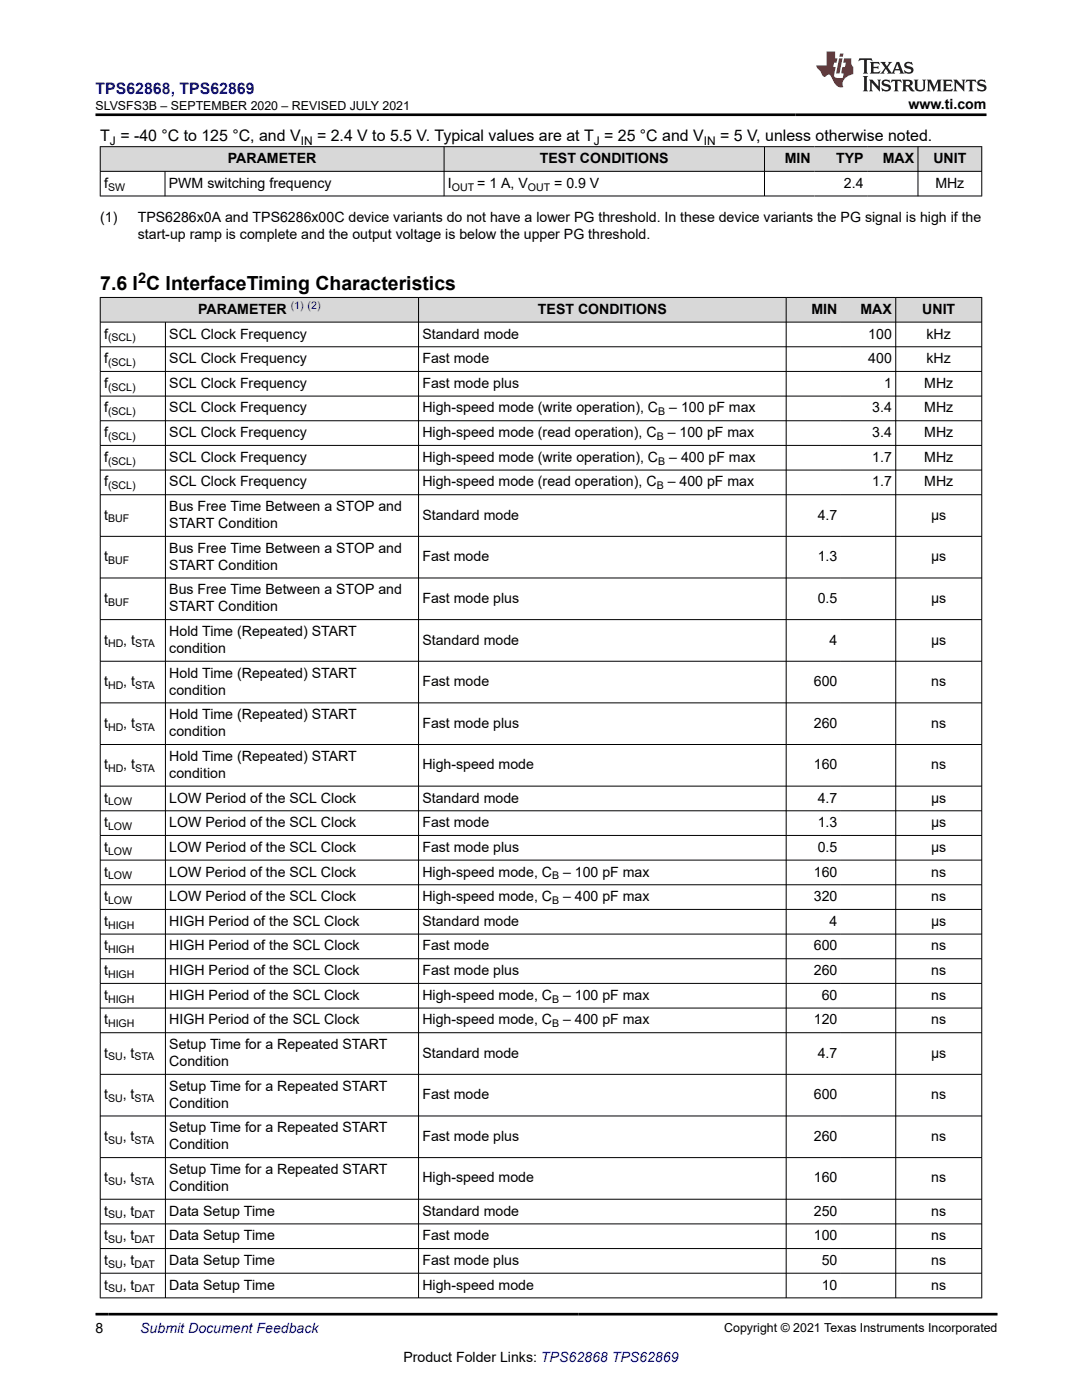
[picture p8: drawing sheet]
<svg xmlns="http://www.w3.org/2000/svg" width="216mm" height="279mm" viewBox="0 0 216 279" stroke-linecap="round" stroke-linejoin="round" font-family="sans-serif">
<defs><g id="words">
<text font-size="3.9" x="20" y="57.8">7.6 I C InterfaceTiming Characteristics</text>
<text font-size="3.2" fill="#00f" x="19" y="18.7">TPS62868, TPS62869</text>
<g font-size="3.2">
<text x="20" y="28.2">T = -40 °C to 125 °C, and V</text>
<text x="63.3" y="28.2">= 2.4 V to 5.5 V. Typical values are at T = 25 °C and V</text>
<text x="143.7" y="28.2">= 5 V, unless otherwise noted.</text>
</g>
<text font-size="2.9" x="27.6" y="56.5">2</text>
<g font-size="2.8">
<text x="181.3" y="21.8">www.ti.com</text>
<text x="45.5" y="32.5">PARAMETER</text>
<text x="107.7" y="32.5">TEST CONDITIONS</text>
<text x="156.6" y="32.5">MIN</text>
<text x="166.8" y="32.5">TYP</text>
<text x="176.1" y="32.5">MAX</text>
<text x="186.2" y="32.5">UNIT</text>
<text x="20.8" y="37.5">f</text>
<text x="33.7" y="37.5">PWM switching frequency</text>
<text x="89.4" y="37.5">I</text>
<text x="95.2" y="37.5">= 1 A, V</text>
<text x="110.6" y="37.5">= 0.9 V</text>
<text x="168.4" y="37.5">2.4</text>
<text x="186.6" y="37.5">MHz</text>
<text x="20" y="44.3">(1)</text>
<text x="27.5" y="44.3">TPS6286x0A and TPS6286x00C device variants do not have a lower PG threshold. In these device variants the PG signal is high if the</text>
<text x="27.5" y="47.7">start-up ramp is complete and the output voltage is below the upper PG threshold.</text>
<text x="39.6" y="62.6">PARAMETER</text>
<text x="107.3" y="62.6">TEST CONDITIONS</text>
<text x="161.9" y="62.6">MIN</text>
<text x="171.7" y="62.6">MAX</text>
<text x="184" y="62.6">UNIT</text>
<text x="20.8" y="67.6">f</text>
<text x="33.8" y="67.6">SCL Clock Frequency</text>
<text x="84.3" y="67.6">Standard mode</text>
<text x="173.3" y="67.6">100</text>
<text x="184.9" y="67.6">kHz</text>
<text x="20.8" y="72.5">f</text>
<text x="20.8" y="77.4">f</text>
<text x="33.8" y="72.5">SCL Clock Frequency</text>
<text x="33.8" y="77.4">SCL Clock Frequency</text>
<text x="84.3" y="72.5">Fast mode</text>
<text x="84.3" y="77.4">Fast mode plus</text>
<text x="173.3" y="72.5">400</text>
<text x="176.4" y="77.4">1</text>
<text x="184.4" y="77.4">MHz</text>
<text x="184.9" y="72.5">kHz</text>
<text x="20.8" y="82.3">f</text>
<text x="33.8" y="82.3">SCL Clock Frequency</text>
<text x="84.3" y="82.3">High-speed mode (write operation), C</text>
<text x="133.5" y="82.3">– 100 pF max</text>
<text x="174" y="82.3">3.4</text>
<text x="184.4" y="82.3">MHz</text>
<text x="20.8" y="87.2">f</text>
<text x="33.8" y="87.2">SCL Clock Frequency</text>
<text x="84.3" y="87.2">High-speed mode (read operation), C</text>
<text x="133.2" y="87.2">– 100 pF max</text>
<text x="174" y="87.2">3.4</text>
<text x="184.4" y="87.2">MHz</text>
<text x="20.8" y="92.2">f</text>
<text x="33.8" y="92.2">SCL Clock Frequency</text>
<text x="84.3" y="92.2">High-speed mode (write operation), C</text>
<text x="133.5" y="92.2">– 400 pF max</text>
<text x="174" y="92.2">1.7</text>
<text x="184.4" y="92.2">MHz</text>
<text x="20.8" y="97.1">f</text>
<text x="33.8" y="97.1">SCL Clock Frequency</text>
<text x="84.3" y="97.1">High-speed mode (read operation), C</text>
<text x="133.2" y="97.1">– 400 pF max</text>
<text x="174" y="97.1">1.7</text>
<text x="184.4" y="97.1">MHz</text>
<text x="20.8" y="103.7">t</text>
<text x="33.8" y="102">Bus Free Time Between a STOP and</text>
<text x="33.8" y="105.4">START Condition</text>
<text x="84.3" y="103.7">Standard mode</text>
<text x="163.2" y="103.7">4.7</text>
<text x="185.8" y="103.7">µs</text>
<text x="20.8" y="112">t</text>
<text x="33.8" y="110.3">Bus Free Time Between a STOP and</text>
<text x="33.8" y="113.7">START Condition</text>
<text x="84.3" y="112">Fast mode</text>
<text x="163.2" y="112">1.3</text>
<text x="185.8" y="112">µs</text>
<text x="33.8" y="118.6">Bus Free Time Between a STOP and</text>
<text x="20.8" y="120.3">t</text>
<text x="33.8" y="122">START Condition</text>
<text x="84.3" y="120.3">Fast mode plus</text>
<text x="163.2" y="120.3">0.5</text>
<text x="185.8" y="120.3">µs</text>
<text x="20.8" y="128.6">t</text>
<text x="24.6" y="128.6">, t</text>
<text x="33.8" y="126.9">Hold Time (Repeated) START</text>
<text x="33.8" y="130.3">condition</text>
<text x="84.3" y="128.6">Standard mode</text>
<text x="165.5" y="128.6">4</text>
<text x="185.8" y="128.6">µs</text>
<text x="20.8" y="136.9">t</text>
<text x="24.6" y="136.9">, t</text>
<text x="33.8" y="135.2">Hold Time (Repeated) START</text>
<text x="84.3" y="136.9">Fast mode</text>
<text x="162.4" y="136.9">600</text>
<text x="185.8" y="136.9">ns</text>
<text x="33.8" y="138.6">condition</text>
<text x="33.8" y="143.5">Hold Time (Repeated) START</text>
<text x="20.8" y="145.2">t</text>
<text x="24.6" y="145.2">, t</text>
<text x="33.8" y="146.9">condition</text>
<text x="84.3" y="145.2">Fast mode plus</text>
<text x="162.4" y="145.2">260</text>
<text x="185.8" y="145.2">ns</text>
<text x="20.8" y="153.5">t</text>
<text x="24.6" y="153.5">, t</text>
<text x="33.8" y="151.9">Hold Time (Repeated) START</text>
<text x="33.8" y="155.2">condition</text>
<text x="84.3" y="153.5">High-speed mode</text>
<text x="162.4" y="153.5">160</text>
<text x="185.8" y="153.5">ns</text>
<text x="20.8" y="160.2">t</text>
<text x="33.8" y="160.2">LOW Period of the SCL Clock</text>
<text x="84.3" y="160.2">Standard mode</text>
<text x="163.2" y="160.2">4.7</text>
<text x="185.8" y="160.2">µs</text>
<text x="20.8" y="165.1">t</text>
<text x="33.8" y="165.1">LOW Period of the SCL Clock</text>
<text x="84.3" y="165.1">Fast mode</text>
<text x="163.2" y="165.1">1.3</text>
<text x="185.8" y="165.1">µs</text>
<text x="20.8" y="170">t</text>
<text x="33.8" y="170">LOW Period of the SCL Clock</text>
<text x="84.3" y="170">Fast mode plus</text>
<text x="163.2" y="170">0.5</text>
<text x="185.8" y="170">µs</text>
<text x="20.8" y="174.9">t</text>
<text x="20.8" y="179.8">t</text>
<text x="33.8" y="174.9">LOW Period of the SCL Clock</text>
<text x="33.8" y="179.8">LOW Period of the SCL Clock</text>
<text x="84.3" y="174.9">High-speed mode, C</text>
<text x="84.3" y="179.8">High-speed mode, C</text>
<text x="112.4" y="174.9">– 100 pF max</text>
<text x="112.4" y="179.8">– 400 pF max</text>
<text x="162.4" y="174.9">160</text>
<text x="162.4" y="179.8">320</text>
<text x="185.8" y="174.9">ns</text>
<text x="185.8" y="179.8">ns</text>
<text x="20.8" y="184.8">t</text>
<text x="33.8" y="184.8">HIGH Period of the SCL Clock</text>
<text x="84.3" y="184.8">Standard mode</text>
<text x="165.5" y="184.8">4</text>
<text x="185.8" y="184.8">µs</text>
<text x="20.8" y="189.7">t</text>
<text x="33.8" y="189.7">HIGH Period of the SCL Clock</text>
<text x="84.3" y="189.7">Fast mode</text>
<text x="162.4" y="189.7">600</text>
<text x="185.8" y="189.7">ns</text>
<text x="20.8" y="194.6">t</text>
<text x="33.8" y="194.6">HIGH Period of the SCL Clock</text>
<text x="84.3" y="194.6">Fast mode plus</text>
<text x="162.4" y="194.6">260</text>
<text x="185.8" y="194.6">ns</text>
<text x="20.8" y="199.5">t</text>
<text x="33.8" y="199.5">HIGH Period of the SCL Clock</text>
<text x="84.3" y="199.5">High-speed mode, C</text>
<text x="112.4" y="199.5">– 100 pF max</text>
<text x="164" y="199.5">60</text>
<text x="185.8" y="199.5">ns</text>
<text x="20.8" y="204.5">t</text>
<text x="33.8" y="204.5">HIGH Period of the SCL Clock</text>
<text x="33.8" y="209.4">Setup Time for a Repeated START</text>
<text x="84.3" y="204.5">High-speed mode, C</text>
<text x="112.4" y="204.5">– 400 pF max</text>
<text x="162.4" y="204.5">120</text>
<text x="185.8" y="204.5">ns</text>
<text x="20.8" y="211.1">t</text>
<text x="24.5" y="211.1">, t</text>
<text x="33.8" y="212.8">Condition</text>
<text x="84.3" y="211.1">Standard mode</text>
<text x="163.2" y="211.1">4.7</text>
<text x="185.8" y="211.1">µs</text>
<text x="20.8" y="219.4">t</text>
<text x="24.5" y="219.4">, t</text>
<text x="33.8" y="217.7">Setup Time for a Repeated START</text>
<text x="33.8" y="221.1">Condition</text>
<text x="84.3" y="219.4">Fast mode</text>
<text x="162.4" y="219.4">600</text>
<text x="185.8" y="219.4">ns</text>
<text x="20.8" y="227.7">t</text>
<text x="24.5" y="227.7">, t</text>
<text x="33.8" y="226">Setup Time for a Repeated START</text>
<text x="84.3" y="227.7">Fast mode plus</text>
<text x="162.4" y="227.7">260</text>
<text x="185.8" y="227.7">ns</text>
<text x="33.8" y="229.4">Condition</text>
<text x="20.8" y="236">t</text>
<text x="24.5" y="236">, t</text>
<text x="33.8" y="234.3">Setup Time for a Repeated START</text>
<text x="33.8" y="237.7">Condition</text>
<text x="84.3" y="236">High-speed mode</text>
<text x="162.4" y="236">160</text>
<text x="185.8" y="236">ns</text>
<text x="20.8" y="242.6">t</text>
<text x="24.5" y="242.6">, t</text>
<text x="33.8" y="242.6">Data Setup Time</text>
<text x="84.3" y="242.6">Standard mode</text>
<text x="162.4" y="242.6">250</text>
<text x="185.8" y="242.6">ns</text>
<text x="20.8" y="247.5">t</text>
<text x="24.5" y="247.5">, t</text>
<text x="33.8" y="247.5">Data Setup Time</text>
<text x="84.3" y="247.5">Fast mode</text>
<text x="162.4" y="247.5">100</text>
<text x="185.8" y="247.5">ns</text>
<text x="20.8" y="252.4">t</text>
<text x="20.8" y="257.4">t</text>
<text x="24.5" y="252.4">, t</text>
<text x="24.5" y="257.4">, t</text>
<text x="33.8" y="252.4">Data Setup Time</text>
<text x="33.8" y="257.4">Data Setup Time</text>
<text x="84.3" y="252.4">Fast mode plus</text>
<text x="84.3" y="257.4">High-speed mode</text>
<text x="164" y="252.4">50</text>
<text x="164" y="257.4">10</text>
<text x="185.8" y="252.4">ns</text>
<text x="185.8" y="257.4">ns</text>
<text x="19" y="266.1">8</text>
<text x="80.5" y="271.7">Product Folder Links: TPS62868 TPS62869</text>
</g>
<text font-size="2.8" fill="#00f" x="28" y="266.1">Submit Document Feedback</text>
<g font-size="2.5">
<text x="19" y="21.9">SLVSFS3B – SEPTEMBER 2020 – REVISED JULY 2021</text>
<text x="144.5" y="265.8">Copyright © 2021 Texas Instruments Incorporated</text>
</g>
<g font-size="2.4">
<text x="21.9" y="28.9">J</text>
<text x="60" y="28.9">IN</text>
<text x="118.5" y="28.9">J</text>
<text x="140.4" y="28.9">IN</text>
</g>
<g font-size="2.1">
<text x="21.6" y="38">SW</text>
<text x="90.2" y="38">OUT</text>
<text x="105.3" y="38">OUT</text>
<text x="21.6" y="68.1">(SCL)</text>
<text x="21.6" y="73">(SCL)</text>
<text x="21.6" y="78">(SCL)</text>
<text x="21.6" y="82.9">(SCL)</text>
<text x="131.3" y="82.9">B</text>
<text x="21.6" y="87.8">(SCL)</text>
<text x="131" y="87.8">B</text>
<text x="21.6" y="92.7">(SCL)</text>
<text x="131.3" y="92.7">B</text>
<text x="21.6" y="97.7">(SCL)</text>
<text x="131" y="97.7">B</text>
<text x="21.6" y="104.3">BUF</text>
<text x="21.6" y="112.6">BUF</text>
<text x="21.6" y="120.9">BUF</text>
<text x="21.6" y="129.2">HD</text>
<text x="27" y="129.2">STA</text>
<text x="21.6" y="137.5">HD</text>
<text x="27" y="137.5">STA</text>
<text x="21.6" y="145.8">HD</text>
<text x="27" y="145.8">STA</text>
<text x="21.6" y="154.1">HD</text>
<text x="27" y="154.1">STA</text>
<text x="21.6" y="160.7">LOW</text>
<text x="21.6" y="165.6">LOW</text>
<text x="21.6" y="170.6">LOW</text>
<text x="21.6" y="175.5">LOW</text>
<text x="110.2" y="175.5">B</text>
<text x="21.6" y="180.4">LOW</text>
<text x="21.6" y="185.3">HIGH</text>
<text x="110.2" y="180.4">B</text>
<text x="21.6" y="190.3">HIGH</text>
<text x="21.6" y="195.2">HIGH</text>
<text x="21.6" y="200.1">HIGH</text>
<text x="110.2" y="200.1">B</text>
<text x="21.6" y="205">HIGH</text>
<text x="110.2" y="205">B</text>
<text x="21.6" y="211.6">SU</text>
<text x="26.8" y="211.6">STA</text>
<text x="21.6" y="219.9">SU</text>
<text x="26.8" y="219.9">STA</text>
<text x="21.6" y="228.2">SU</text>
<text x="26.8" y="228.2">STA</text>
<text x="21.6" y="236.6">SU</text>
<text x="26.8" y="236.6">STA</text>
<text x="21.6" y="243.2">SU</text>
<text x="26.8" y="243.2">DAT</text>
<text x="21.6" y="248.1">SU</text>
<text x="26.8" y="248.1">DAT</text>
<text x="21.6" y="253">SU</text>
<text x="21.6" y="257.9">SU</text>
<text x="26.8" y="253">DAT</text>
<text x="26.8" y="257.9">DAT</text>
</g>
<text font-size="2.1" fill="#00f" x="58" y="61.7">(1) (2)</text>
</g></defs>
<g fill="#d8d8d8">
<path d="M20 29.3h175.9v4.9h-175.9z" fill-rule="evenodd"/>
<path d="M20.1 29.3h68.4v4.8h-68.4z" fill-rule="evenodd"/>
<path d="M88.7 29.3h63.8v4.8h-63.8z" fill-rule="evenodd"/>
<path d="M152.6 29.3h9.9v4.8h-9.9z" fill-rule="evenodd"/>
<path d="M162.5 29.3h10.5v4.8h-10.5z" fill-rule="evenodd"/>
<path d="M173 29.3h10.1v4.8h-10.1z" fill-rule="evenodd"/>
<path d="M183.2 29.3h12.6v4.8h-12.6z" fill-rule="evenodd"/>
</g>
<path d="M19.9 29.3h176.1M19.9 34.2h176.1M19.9 39.1h176.1M20 29.2v10M32.9 34.2v5M88.6 29.2v10M152.5 29.2v10M183.2 29.2v10M195.9 29.2v10" fill="none" stroke="#000" stroke-width=".2"/>
<g fill="#d8d8d8">
<path d="M20 59.4h175.9v4.9h-175.9z" fill-rule="evenodd"/>
<path d="M20.1 59.4h63.4v4.8h-63.4z" fill-rule="evenodd"/>
<path d="M83.6 59.4h73.2v4.8h-73.2z" fill-rule="evenodd"/>
<path d="M156.9 59.4h10.9v4.8h-10.9z" fill-rule="evenodd"/>
<path d="M167.8 59.4h10.9v4.8h-10.9z" fill-rule="evenodd"/>
<path d="M178.8 59.4h17v4.8h-17z" fill-rule="evenodd"/>
</g>
<g fill="none" stroke="#000" stroke-width=".2">
<path d="M19.9 59.4h176.1M20 59.3v199.8M83.5 59.3v199.8M156.9 59.3v199.8M178.7 59.3v199.8M195.9 59.3v199.8M19.9 64.3h176.1M19.9 69.2h176.1M19.9 74.1h176.1M19.9 79h176.1M33 64.3v194.8M19.9 84h176.1"/>
<path d="M19.9 88.9h176.1M19.9 93.8h176.1M19.9 98.7h176.1M19.9 107h176.1M19.9 115.3h176.1M19.9 123.7h176.1M19.9 132h176.1M19.9 140.3h176.1M19.9 148.6h176.1M19.9 156.9h176.1M19.9 161.8h176.1M19.9 166.7h176.1"/>
<path d="M19.9 171.7h176.1M19.9 176.6h176.1M19.9 181.5h176.1M19.9 186.4h176.1M19.9 191.3h176.1M19.9 196.3h176.1M19.9 201.2h176.1M19.9 206.1h176.1M19.9 214.4h176.1M19.9 222.7h176.1M19.9 231h176.1M19.9 239.3h176.1"/>
<path d="M19.9 244.3h176.1M19.9 249.2h176.1M19.9 254.1h176.1M19.9 259h176.1"/>
</g>
<path d="M171.5 11.6l-.2 .6 .5-.2h.6v.1v2.2l-.2 .4h1l-.2-.4v-2.2v-.1h.5l.5 .2-.1-.6zM173.6 12.4l.2 .3v1.6l-.2 .4h1.9l.1-.6a1.08 1.08 0 0 1-1.3 .2v-.7h.6l.4 .2v-.7l-.4 .2h-.6v-.5l.2-.2a1 1 0 0 1 1 .3l-.1-.5zM175.7 12.4l.9 1.1-1 1.2h.9l-.2-.2 .5-.8 .4 .8-.2 .2h1.6l-.2-.2 .2-.5h.9l.1 .5-.1 .2h.9l-.2-.4-.8-1.9h-.5l-.9 2.1-.9-1.1 .9-1h-.8l.2 .2-.4 .6-.4-.6 .2-.2zM179 12.8l.4 1h-.7zM180.7 12.5a.65 .65 0 0 0-.2 .7 .65 .65 0 0 0 .6 .5l.6 .1 .1 .3a.79 .79 0 0 1-.7 .4 .79 .79 0 0 1-.7-.5l.1 .7 .2-.1a.93 .93 0 0 0 1.1 0 .93 .93 0 0 0 .4-.9 1.46 1.46 0 0 0-1.2-.6l-.1-.3a1.09 1.09 0 0 1 1.2 .2l-.2-.6-.1 .1-.5-.2zM172.2 15.2l.2 .4v2.2l-.2 .4h1l-.2-.4v-2.2l.2-.4zM173.4 15.9l.2 .4v1.5l-.2 .4h.8l-.3-.4 .1-1.3 1.6 1.8v-2l.2-.4h-.7l.1 .2 .1 1.1-1.2-1.3zM176.2 16a.65 .65 0 0 0-.2 .8 .65 .65 0 0 0 .6 .4l.6 .2 .1 .2a.79 .79 0 0 1-.7 .4 .79 .79 0 0 1-.7-.5l.1 .7 .2-.1a.93 .93 0 0 0 1.1 .1 .93 .93 0 0 0 .4-1 1.46 1.46 0 0 0-1.2-.5l-.1-.4a1.09 1.09 0 0 1 1.2 .2l-.1-.6-.2 .1-.5-.1zM177.9 15.9l-.1 .6a.63 .63 0 0 1 .8-.3v1.6l-.3 .4h1l-.2-.4v-1.6a.66 .66 0 0 1 .8 .3l-.1-.6zM180 15.9l.2 .4v1.5l-.2 .4h1l-.2-.2-.1-.7h.5l.1 .2a.79 .79 0 0 0 1.2 .6l-1-.9a.61 .61 0 0 0 .6-.6 .61 .61 0 0 0-.5-.7zM180.8 16.2h.1a.47 .47 0 0 1 .5 .1 .47 .47 0 0 1 .1 .5l-.1 .1-.7 .1zM182.3 15.9l.2 .2a2.27 2.27 0 0 0 .4 2 1.04 1.04 0 0 0 1.7-.7v-1.3l.2-.2h-.8l.2 .4v1.1a.6 .6 0 0 1-.6 .6 .6 .6 0 0 1-.6-.6v-1.1l.3-.4zM184.9 15.9l.2 .4v1.5l-.2 .4h.8l-.3-.4v-1.4l.9 1.9 .9-1.9v1.4l-.3 .4h1l-.2-.4v-1.5l.2-.4h-.8l-.7 1.5-.6-1.5zM188.1 15.9l.2 .4v1.5l-.2 .4h1.9l.1-.6a1.09 1.09 0 0 1-1.3 .2v-.7h.6l.4 .2v-.6l-.4 .2h-.6v-.6l.2-.1a1.01 1.01 0 0 1 1 .3l-.1-.6zM190.2 15.9l.3 .4v1.5l-.3 .4h.8l-.2-.4v-1.3l1.6 1.8v-2l.2-.4h-.7l.2 .2v1.1l-1.2-1.3zM192.8 15.9l-.1 .6a.63 .63 0 0 1 .8-.3v1.6l-.3 .4h1l-.2-.4v-1.6a.66 .66 0 0 1 .8 .3l-.1-.6zM195.2 16a.65 .65 0 0 0-.2 .8 .65 .65 0 0 0 .6 .4l.6 .2 .2 .2a.79 .79 0 0 1-.7 .4 .79 .79 0 0 1-.7-.5l.1 .7 .2-.1a.93 .93 0 0 0 1 .1 .93 .93 0 0 0 .5-1 1.46 1.46 0 0 0-1.3-.5v-.4a1.09 1.09 0 0 1 1.2 .2l-.2-.6-.2 .1-.5-.1z" fill="#231f20"/>
<path d="M164.9 10.3v2.7h-2l.1 .4 .8 1a.95 .95 0 0 0 1 .9 .59 .59 0 0 1 .5-.4 .59 .59 0 0 1 .5 .3l.4 .8a1.59 1.59 0 0 0 2.1 1.4 1.61 1.61 0 0 1 1-2.3l1-.3-.1-1.5a1.59 1.59 0 0 1-.3-1.7h-1.5l-.2 .9h.6l-.2 .9h-.5l-.2 .9v.3l.4 .1-.1 .9h-.7a.73 .73 0 0 1-1-.7l.3-1.5h-.5l.1-.9h.5l.2-.9h-.5v-1.3zM167.4 11.6l-.6 3.1h.7l.6-3.1zM167.6 10.7l-.1 .6h.7l.1-.6z" fill="#ed1c24"/>
<path d="M19 22.9h177.8M19 262.3h180" fill="none" stroke="#000" stroke-width=".53"/>
<use href="#words"/>
</svg>
